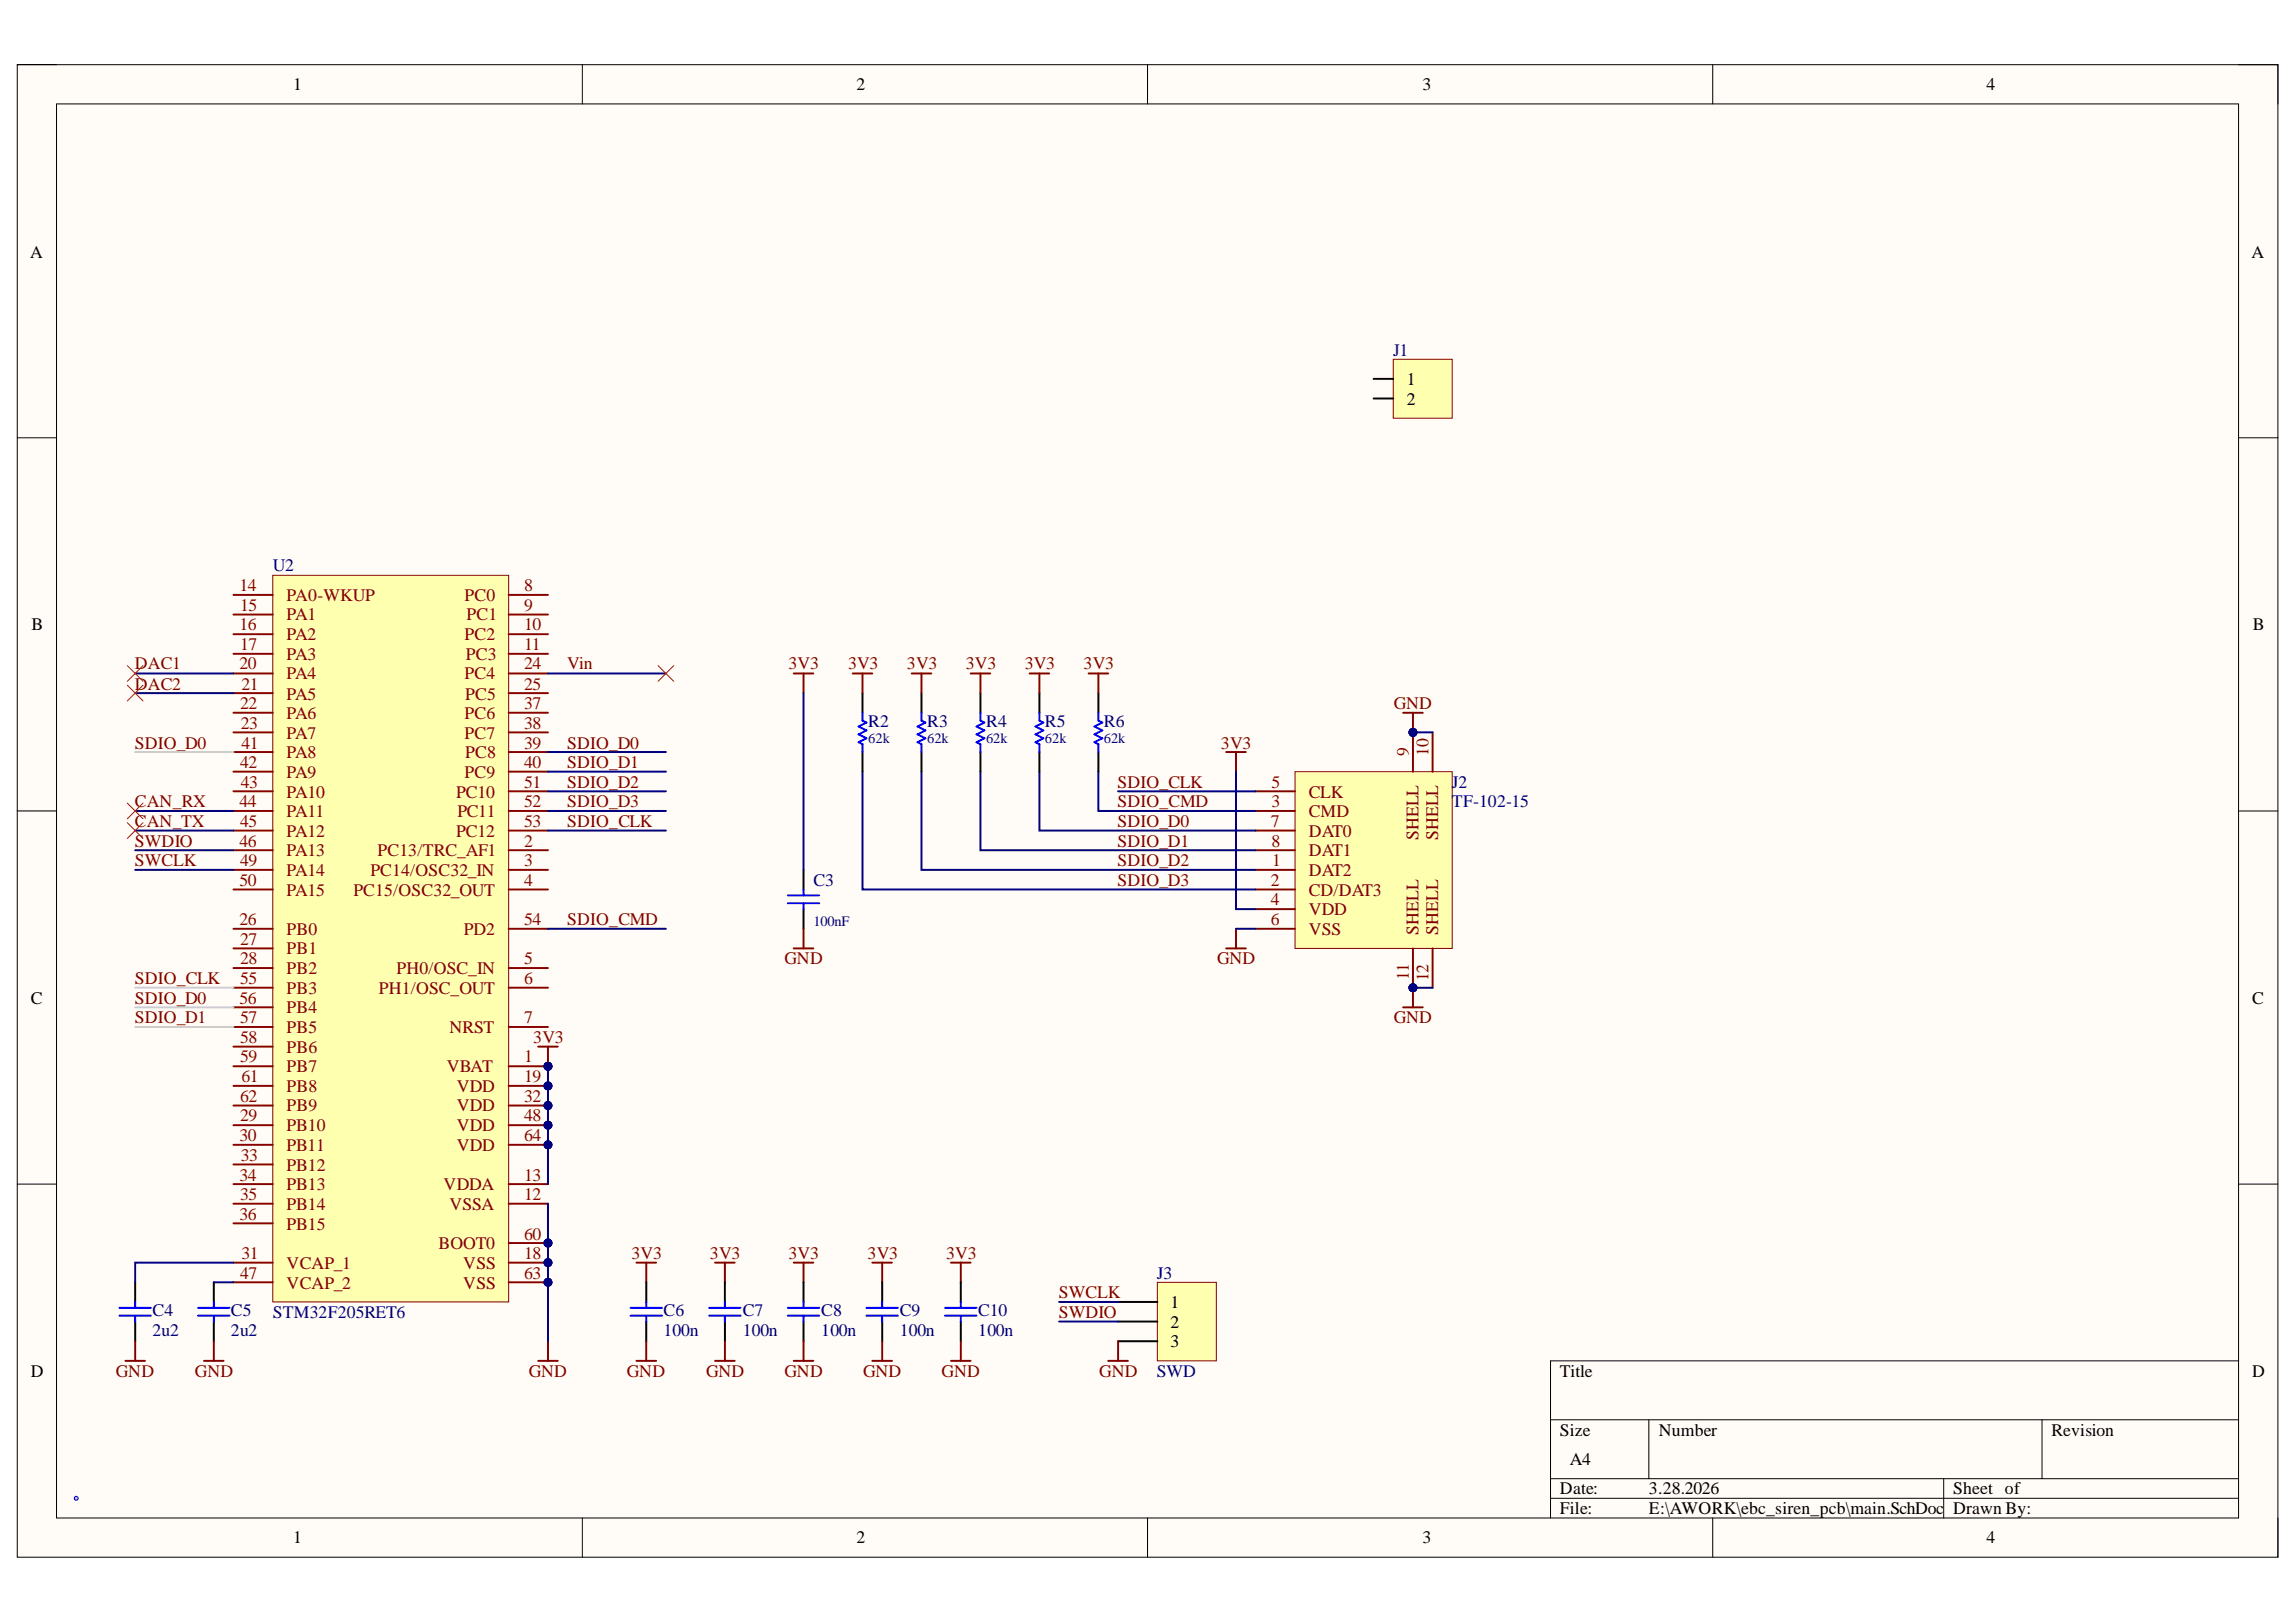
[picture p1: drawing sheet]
<svg xmlns="http://www.w3.org/2000/svg" width="297mm" height="210mm" viewBox="0 0 297 210" stroke-linecap="round" stroke-linejoin="round" font-family="sans-serif">
<defs><g id="words">
<g font-size="2.3">
<text x="37.9" y="11.7">1</text>
<text x="110.8" y="11.7">2</text>
<text x="184" y="11.7">3</text>
<text x="257" y="11.7">4</text>
<text x="3.9" y="33.3">A</text>
<text x="291.3" y="33.3">A</text>
<text x="182" y="49.8">1</text>
<text x="182" y="52.4">2</text>
<text x="4.1" y="81.6">B</text>
<text x="291.5" y="81.6">B</text>
<text x="4" y="129.9">C</text>
<text x="291.4" y="129.9">C</text>
<text x="151.4" y="169.3">1</text>
<text x="151.4" y="171.8">2</text>
<text x="4" y="178.2">D</text>
<text x="151.4" y="174.4">3</text>
<text x="201.8" y="178.2">Title</text>
<text x="291.4" y="178.2">D</text>
<text x="201.8" y="185.8">Size</text>
<text x="214.6" y="185.8">Number</text>
<text x="265.4" y="185.8">Revision</text>
<text x="203.1" y="189.6">A4</text>
<text x="201.8" y="193.4">Date:</text>
<text x="201.8" y="195.9">File:</text>
<text x="213.3" y="193.4">3.28.2026</text>
<text x="213.3" y="195.9">E:\AWORK\ebc_siren_pcb\main.SchDoc</text>
<text x="252.7" y="193.4">Sheet of</text>
<text x="252.7" y="195.9">Drawn By:</text>
<text x="37.9" y="199.7">1</text>
<text x="110.8" y="199.7">2</text>
<text x="184" y="199.7">3</text>
<text x="257" y="199.7">4</text>
</g>
<g font-size="2.3" fill="#000080">
<text x="180.2" y="46">J1</text>
<text x="112.3" y="94.1">R2</text>
<text x="120" y="94.1">R3</text>
<text x="127.6" y="94.1">R4</text>
<text x="135.2" y="94.1">R5</text>
<text x="142.8" y="94.1">R6</text>
<text x="187.8" y="101.9">J2</text>
<text x="187.8" y="104.5">TF-102-15</text>
<text x="105.2" y="114.6">C3</text>
<text x="149.7" y="165.5">J3</text>
<text x="19.7" y="170.3">C4</text>
<text x="19.7" y="172.8">2u2</text>
<text x="29.9" y="170.3">C5</text>
<text x="29.9" y="172.8">2u2</text>
<text x="85.8" y="170.3">C6</text>
<text x="85.8" y="172.8">100n</text>
<text x="96.1" y="170.3">C7</text>
<text x="96.1" y="172.8">100n</text>
<text x="106.2" y="170.3">C8</text>
<text x="106.2" y="172.8">100n</text>
<text x="116.4" y="170.3">C9</text>
<text x="116.4" y="172.8">100n</text>
<text x="126.6" y="170.3">C10</text>
<text x="126.6" y="172.8">100n</text>
<text x="149.7" y="178.2">SWD</text>
</g>
<g font-size="2.3" fill="#800">
<text x="31" y="76.5">14</text>
<text x="37.1" y="77.8">PA0-WKUP</text>
<text x="60.1" y="77.8">PC0</text>
<text x="67.8" y="76.5">8</text>
<text x="31" y="81.6">16</text>
<text x="31.1" y="79">15</text>
<text x="37.1" y="80.3">PA1</text>
<text x="37.1" y="82.8">PA2</text>
<text x="60.1" y="82.8">PC2</text>
<text x="60.4" y="80.3">PC1</text>
<text x="67.8" y="79">9</text>
<text x="67.8" y="81.6">10</text>
<text x="31" y="86.6">20</text>
<text x="31.1" y="84.1">17</text>
<text x="31.2" y="89.3">21</text>
<text x="37.1" y="85.4">PA3</text>
<text x="37.1" y="87.9">PA4</text>
<text x="60.1" y="87.9">PC4</text>
<text x="60.3" y="85.4">PC3</text>
<text x="67.8" y="84.1">11</text>
<text x="67.8" y="86.6">24</text>
<text x="67.8" y="89.3">25</text>
<text x="31.1" y="91.8">22</text>
<text x="31.2" y="94.3">23</text>
<text x="37.1" y="90.5">PA5</text>
<text x="37.1" y="93.1">PA6</text>
<text x="37.1" y="95.6">PA7</text>
<text x="60.1" y="93.1">PC6</text>
<text x="60.1" y="95.6">PC7</text>
<text x="60.2" y="90.5">PC5</text>
<text x="67.8" y="91.8">37</text>
<text x="67.8" y="94.3">38</text>
<text x="31.1" y="99.4">42</text>
<text x="31.2" y="101.9">43</text>
<text x="31.2" y="96.9">41</text>
<text x="37.1" y="98.1">PA8</text>
<text x="37.1" y="100.7">PA9</text>
<text x="60.1" y="100.7">PC9</text>
<text x="60.2" y="98.1">PC8</text>
<text x="67.8" y="96.9">39</text>
<text x="67.8" y="99.4">40</text>
<text x="67.8" y="101.9">51</text>
<text x="31" y="104.5">44</text>
<text x="31.1" y="107">45</text>
<text x="37.1" y="103.2">PA10</text>
<text x="37.1" y="105.8">PA11</text>
<text x="59" y="103.2">PC10</text>
<text x="59.2" y="105.8">PC11</text>
<text x="67.8" y="104.5">52</text>
<text x="67.8" y="107">53</text>
<text x="31" y="109.6">46</text>
<text x="31.1" y="112.1">49</text>
<text x="37.1" y="108.3">PA12</text>
<text x="37.1" y="110.8">PA13</text>
<text x="37.1" y="113.4">PA14</text>
<text x="47.9" y="113.4">PC14/OSC32_IN</text>
<text x="48.8" y="110.8">PC13/TRC_AF1</text>
<text x="59" y="108.3">PC12</text>
<text x="67.8" y="109.6">2</text>
<text x="67.8" y="112.1">3</text>
<text x="31" y="119.7">26</text>
<text x="31" y="114.6">50</text>
<text x="37.1" y="115.9">PA15</text>
<text x="45.7" y="115.9">PC15/OSC32_OUT</text>
<text x="67.8" y="114.6">4</text>
<text x="67.8" y="119.7">54</text>
<text x="31.1" y="122.3">27</text>
<text x="31.1" y="124.8">28</text>
<text x="37.1" y="121">PB0</text>
<text x="37.1" y="123.5">PB1</text>
<text x="60" y="121">PD2</text>
<text x="67.8" y="124.8">5</text>
<text x="31" y="129.9">56</text>
<text x="31.1" y="127.3">55</text>
<text x="37.1" y="126.1">PB2</text>
<text x="37.1" y="128.6">PB3</text>
<text x="37.1" y="131.1">PB4</text>
<text x="49" y="128.6">PH1/OSC_OUT</text>
<text x="51.3" y="126.1">PH0/OSC_IN</text>
<text x="67.8" y="127.3">6</text>
<text x="31.1" y="132.4">57</text>
<text x="31.1" y="134.9">58</text>
<text x="31.1" y="137.5">59</text>
<text x="37.1" y="133.7">PB5</text>
<text x="37.1" y="136.2">PB6</text>
<text x="58.2" y="133.7">NRST</text>
<text x="67.8" y="137.5">1</text>
<text x="67.8" y="132.4">7</text>
<text x="31.1" y="142.6">62</text>
<text x="31.2" y="140">61</text>
<text x="37.1" y="138.7">PB7</text>
<text x="37.1" y="141.3">PB8</text>
<text x="37.1" y="143.8">PB9</text>
<text x="57.8" y="138.7">VBAT</text>
<text x="59.1" y="141.3">VDD</text>
<text x="59.1" y="143.8">VDD</text>
<text x="67.8" y="140">19</text>
<text x="67.8" y="142.6">32</text>
<text x="31" y="147.6">30</text>
<text x="31.1" y="145.1">29</text>
<text x="37.1" y="146.4">PB10</text>
<text x="37.1" y="149">PB11</text>
<text x="59.1" y="146.4">VDD</text>
<text x="59.1" y="149">VDD</text>
<text x="67.8" y="145.1">48</text>
<text x="67.8" y="147.6">64</text>
<text x="31" y="152.8">34</text>
<text x="31.1" y="155.3">35</text>
<text x="31.2" y="150.3">33</text>
<text x="37.1" y="151.5">PB12</text>
<text x="37.1" y="154.1">PB13</text>
<text x="57.4" y="154.1">VDDA</text>
<text x="67.8" y="155.3">12</text>
<text x="67.8" y="152.8">13</text>
<text x="31" y="157.9">36</text>
<text x="37.1" y="156.6">PB14</text>
<text x="37.1" y="159.1">PB15</text>
<text x="56.7" y="161.7">BOOT0</text>
<text x="58.2" y="156.6">VSSA</text>
<text x="67.8" y="160.4">60</text>
<text x="31.1" y="165.5">47</text>
<text x="31.2" y="162.9">31</text>
<text x="37.1" y="164.2">VCAP_1</text>
<text x="37.1" y="166.7">VCAP_2</text>
<text x="59.9" y="164.2">VSS</text>
<text x="59.9" y="166.7">VSS</text>
<text x="67.8" y="162.9">18</text>
<text x="67.8" y="165.5">63</text>
</g>
<g font-size="2.3" fill="#00007f">
<text x="35.3" y="73.9">U2</text>
<text x="35.3" y="170.6">STM32F205RET6</text>
</g>
<g font-size="2.3" fill="#800000">
<text x="17.4" y="86.6">DAC1</text>
<text x="17.4" y="89.3">DAC2</text>
<text x="73.4" y="86.6">Vin</text>
<text x="102" y="86.6">3V3</text>
<text x="109.7" y="86.6">3V3</text>
<text x="117.3" y="86.6">3V3</text>
<text x="124.9" y="86.6">3V3</text>
<text x="132.6" y="86.6">3V3</text>
<text x="140.2" y="86.6">3V3</text>
<text x="180.3" y="91.8">GND</text>
<text x="17.4" y="96.9">SDIO_D0</text>
<text x="73.4" y="101.9">SDIO_D2</text>
<text x="73.4" y="99.4">SDIO_D1</text>
<text x="73.4" y="96.9">SDIO_D0</text>
<text x="144.6" y="101.9">SDIO_CLK</text>
<text x="158" y="96.9">3V3</text>
<text x="164.5" y="101.9">5</text>
<text x="182.3" y="97.8" transform="rotate(-90 182.3 97.8)">9</text>
<text x="184.8" y="97.8" transform="rotate(-90 184.8 97.8)">10</text>
<text x="17.4" y="104.5">CAN_RX</text>
<text x="17.4" y="107">CAN_TX</text>
<text x="73.4" y="107">SDIO_CLK</text>
<text x="73.4" y="104.5">SDIO_D3</text>
<text x="144.6" y="107">SDIO_D0</text>
<text x="144.6" y="104.5">SDIO_CMD</text>
<text x="164.4" y="107">7</text>
<text x="164.5" y="104.5">3</text>
<text x="169.3" y="105.8">CMD</text>
<text x="169.3" y="103.2">CLK</text>
<text x="17.4" y="109.6">SWDIO</text>
<text x="17.4" y="112.1">SWCLK</text>
<text x="144.6" y="109.6">SDIO_D1</text>
<text x="144.6" y="112.1">SDIO_D2</text>
<text x="164.5" y="109.6">8</text>
<text x="164.6" y="112.1">1</text>
<text x="169.3" y="113.4">DAT2</text>
<text x="169.3" y="108.3">DAT0</text>
<text x="169.3" y="110.8">DAT1</text>
<text x="183.5" y="108.7" transform="rotate(-90 183.5 108.7)">SHELL</text>
<text x="186.1" y="108.7" transform="rotate(-90 186.1 108.7)">SHELL</text>
<text x="73.4" y="119.7">SDIO_CMD</text>
<text x="144.6" y="114.6">SDIO_D3</text>
<text x="164.4" y="114.6">2</text>
<text x="164.4" y="117.2">4</text>
<text x="164.4" y="119.7">6</text>
<text x="169.3" y="115.9">CD/DAT3</text>
<text x="169.3" y="118.4">VDD</text>
<text x="101.5" y="124.8">GND</text>
<text x="157.5" y="124.8">GND</text>
<text x="169.3" y="121">VSS</text>
<text x="183.5" y="121" transform="rotate(-90 183.5 121)">SHELL</text>
<text x="186.1" y="121" transform="rotate(-90 186.1 121)">SHELL</text>
<text x="17.4" y="127.3">SDIO_CLK</text>
<text x="17.4" y="129.9">SDIO_D0</text>
<text x="182.3" y="126.8" transform="rotate(-90 182.3 126.8)">11</text>
<text x="184.8" y="127" transform="rotate(-90 184.8 127)">12</text>
<text x="17.4" y="132.4">SDIO_D1</text>
<text x="69" y="134.9">3V3</text>
<text x="180.3" y="132.4">GND</text>
<text x="81.7" y="162.9">3V3</text>
<text x="91.8" y="162.9">3V3</text>
<text x="102" y="162.9">3V3</text>
<text x="112.2" y="162.9">3V3</text>
<text x="122.4" y="162.9">3V3</text>
<text x="137" y="168">SWCLK</text>
<text x="137" y="170.6">SWDIO</text>
<text x="15" y="178.2">GND</text>
<text x="25.2" y="178.2">GND</text>
<text x="68.4" y="178.2">GND</text>
<text x="81.1" y="178.2">GND</text>
<text x="91.3" y="178.2">GND</text>
<text x="101.5" y="178.2">GND</text>
<text x="111.7" y="178.2">GND</text>
<text x="121.8" y="178.2">GND</text>
<text x="142.2" y="178.2">GND</text>
</g>
<g font-size="1.9" fill="#000080">
<text x="112.3" y="96.2">62k</text>
<text x="120" y="96.2">62k</text>
<text x="127.6" y="96.2">62k</text>
<text x="135.2" y="96.2">62k</text>
<text x="142.8" y="96.2">62k</text>
<text x="105.2" y="119.8">100nF</text>
</g>
</g></defs>
<path d="M2.2 8.4h292.5v193.1h-292.5z" fill-rule="evenodd" fill="#fffcf8"/>
<path d="M2.2 8.4h292.5v193.1h-292.5z" fill="none" stroke="#000" stroke-width=".13"/>
<path d="M7.3 13.4h282.3v183h-282.3z" fill-rule="evenodd" fill="#fffcf8"/>
<g fill="none" stroke="#000" stroke-width=".13">
<path d="M2.2 8.4h5.1M7.3 13.4h282.3v183h-282.3zM75.3 8.4v5M148.5 8.4v5M221.6 8.4v5M289.6 8.4h5.1v5M2.2 56.7h5.1M289.6 56.7h5.1M2.2 104.9h5.1M289.6 105h5.1M2.2 153.2h5.1M289.6 153.2h5.1"/>
<path d="M289.6 176.1h-89v20.3M75.3 196.4v5.1M148.5 196.4v5.1M200.6 183.7h89M200.6 191.4h89M200.6 193.9h89M213.3 183.7v7.7M221.6 196.4v5.1M251.5 191.4v5M264.2 183.7v7.7M294.7 196.4v5.1"/>
</g>
<circle cx="9.9" cy="193.9" r=".25" fill="#c0c0c0"/>
<circle cx="9.9" cy="193.9" r=".25" fill="none" stroke="#00f" stroke-width=".13"/>
<path d="M69.6 176.1h2.6M70.9 173.6v2.5M112.9 163.4h2.5M114.1 163.4v2.5" fill="none" stroke="#800000" stroke-width=".25"/>
<circle cx="70.9" cy="138" r=".51" fill="#000080"/>
<circle cx="70.9" cy="138" r=".51" fill="none" stroke="#000080" stroke-width=".13"/>
<circle cx="70.9" cy="163.4" r=".51" fill="#000080"/>
<circle cx="70.9" cy="163.4" r=".51" fill="none" stroke="#000080" stroke-width=".13"/>
<circle cx="70.9" cy="140.5" r=".51" fill="#000080"/>
<circle cx="70.9" cy="140.5" r=".51" fill="none" stroke="#000080" stroke-width=".13"/>
<circle cx="70.9" cy="143.1" r=".51" fill="#000080"/>
<circle cx="70.9" cy="143.1" r=".51" fill="none" stroke="#000080" stroke-width=".13"/>
<circle cx="70.9" cy="145.6" r=".51" fill="#000080"/>
<circle cx="70.9" cy="145.6" r=".51" fill="none" stroke="#000080" stroke-width=".13"/>
<circle cx="70.9" cy="160.9" r=".51" fill="#000080"/>
<circle cx="70.9" cy="160.9" r=".51" fill="none" stroke="#000080" stroke-width=".13"/>
<circle cx="70.9" cy="165.9" r=".51" fill="#000080"/>
<circle cx="70.9" cy="165.9" r=".51" fill="none" stroke="#000080" stroke-width=".13"/>
<circle cx="70.9" cy="148.1" r=".51" fill="#000080"/>
<circle cx="70.9" cy="148.1" r=".51" fill="none" stroke="#000080" stroke-width=".13"/>
<path d="M35.3 74.4h30.5v94.1h-30.5z" fill-rule="evenodd" fill="#ffffb0"/>
<path d="M35.3 74.4h30.5v94.1h-30.5z" fill="none" stroke="#800000" stroke-width=".13"/>
<path d="M65.8 138h5.1" fill="none" stroke="#800" stroke-width=".25"/>
<circle cx="70.9" cy="138" r=".51" fill="#000080"/>
<circle cx="70.9" cy="138" r=".51" fill="none" stroke="#000080" stroke-width=".13"/>
<g fill="none" stroke="#800" stroke-width=".25">
<path d="M30.2 77h5.1M30.2 79.5h5.1M65.8 77h5.1M65.8 79.5h5.1M30.2 82.1h5.1M30.2 84.6h5.1M65.8 82.1h5.1M65.8 84.6h5.1M65.8 110h5.1M65.8 112.6h5.1M65.8 115.1h5.1M65.8 125.3h5.1"/>
<path d="M65.8 127.8h5.1M65.8 132.9h5.1M65.8 155.8h5.1M65.8 153.2h5.1M65.8 163.4h5.1"/>
</g>
<circle cx="70.9" cy="163.4" r=".51" fill="#000080"/>
<circle cx="70.9" cy="163.4" r=".51" fill="none" stroke="#000080" stroke-width=".13"/>
<path d="M65.8 140.5h5.1" fill="none" stroke="#800" stroke-width=".25"/>
<circle cx="70.9" cy="140.5" r=".51" fill="#000080"/>
<circle cx="70.9" cy="140.5" r=".51" fill="none" stroke="#000080" stroke-width=".13"/>
<g fill="none" stroke="#800" stroke-width=".25">
<path d="M30.2 87.2h5.1M30.2 89.7h5.1M30.2 92.2h5.1M30.2 94.8h5.1M65.8 87.2h5.1M65.8 89.7h5.1M30.2 120.2h5.1M30.2 122.7h5.1M30.2 125.3h5.1M30.2 145.6h5.1M30.2 148.1h5.1M65.8 143.1h5.1"/>
<path d="M30.2 163.4h5.1"/>
</g>
<circle cx="70.9" cy="143.1" r=".51" fill="#000080"/>
<circle cx="70.9" cy="143.1" r=".51" fill="none" stroke="#000080" stroke-width=".13"/>
<g fill="none" stroke="#800" stroke-width=".25">
<path d="M30.2 97.3h5.1M30.2 99.9h5.1M65.8 92.2h5.1M65.8 94.8h5.1M65.8 97.3h5.1M65.8 99.9h5.1M30.2 102.4h5.1M30.2 104.9h5.1M30.2 107.5h5.1M30.2 110h5.1M30.2 150.7h5.1M30.2 153.2h5.1"/>
<path d="M30.2 155.8h5.1M30.2 158.3h5.1M65.8 145.6h5.1M30.2 165.9h5.1"/>
</g>
<circle cx="70.9" cy="145.6" r=".51" fill="#000080"/>
<circle cx="70.9" cy="145.6" r=".51" fill="none" stroke="#000080" stroke-width=".13"/>
<path d="M30.2 112.6h5.1M30.2 115.1h5.1M65.8 102.4h5.1M65.8 104.9h5.1M65.8 107.5h5.1M30.2 127.8h5.1M30.2 130.4h5.1M30.2 132.9h5.1M30.2 135.4h5.1M30.2 138h5.1M65.8 120.2h5.1M65.8 160.9h5.1" fill="none" stroke="#800" stroke-width=".25"/>
<circle cx="70.9" cy="160.9" r=".51" fill="#000080"/>
<circle cx="70.9" cy="160.9" r=".51" fill="none" stroke="#000080" stroke-width=".13"/>
<path d="M30.2 140.5h5.1M30.2 143.1h5.1M65.8 165.9h5.1" fill="none" stroke="#800" stroke-width=".25"/>
<circle cx="70.9" cy="165.9" r=".51" fill="#000080"/>
<circle cx="70.9" cy="165.9" r=".51" fill="none" stroke="#000080" stroke-width=".13"/>
<path d="M65.8 148.1h5.1" fill="none" stroke="#800" stroke-width=".25"/>
<circle cx="70.9" cy="148.1" r=".51" fill="#000080"/>
<circle cx="70.9" cy="148.1" r=".51" fill="none" stroke="#000080" stroke-width=".13"/>
<path d="M70.9 160.9v12.7" fill="none" stroke="#000080" stroke-width=".25"/>
<circle cx="70.9" cy="165.9" r=".51" fill="#000080"/>
<circle cx="70.9" cy="165.9" r=".51" fill="none" stroke="#000080" stroke-width=".13"/>
<circle cx="70.9" cy="163.4" r=".51" fill="#000080"/>
<circle cx="70.9" cy="163.4" r=".51" fill="none" stroke="#000080" stroke-width=".13"/>
<circle cx="70.9" cy="160.9" r=".51" fill="#000080"/>
<circle cx="70.9" cy="160.9" r=".51" fill="none" stroke="#000080" stroke-width=".13"/>
<path d="M70.9 155.8v5.1" fill="none" stroke="#000080" stroke-width=".25"/>
<circle cx="70.9" cy="160.9" r=".51" fill="#000080"/>
<circle cx="70.9" cy="160.9" r=".51" fill="none" stroke="#000080" stroke-width=".13"/>
<path d="M69.6 135.4h2.6M70.9 135.4v2.6" fill="none" stroke="#800000" stroke-width=".25"/>
<circle cx="70.9" cy="138" r=".51" fill="#000080"/>
<circle cx="70.9" cy="138" r=".51" fill="none" stroke="#000080" stroke-width=".13"/>
<path d="M70.9 138v15.2" fill="none" stroke="#000080" stroke-width=".25"/>
<circle cx="70.9" cy="138" r=".51" fill="#000080"/>
<circle cx="70.9" cy="138" r=".51" fill="none" stroke="#000080" stroke-width=".13"/>
<circle cx="70.9" cy="140.5" r=".51" fill="#000080"/>
<circle cx="70.9" cy="140.5" r=".51" fill="none" stroke="#000080" stroke-width=".13"/>
<circle cx="70.9" cy="143.1" r=".51" fill="#000080"/>
<circle cx="70.9" cy="143.1" r=".51" fill="none" stroke="#000080" stroke-width=".13"/>
<circle cx="70.9" cy="145.6" r=".51" fill="#000080"/>
<circle cx="70.9" cy="145.6" r=".51" fill="none" stroke="#000080" stroke-width=".13"/>
<circle cx="70.9" cy="148.1" r=".51" fill="#000080"/>
<circle cx="70.9" cy="148.1" r=".51" fill="none" stroke="#000080" stroke-width=".13"/>
<g fill="none" stroke="#000" stroke-width=".25">
<path d="M17.5 165.9v2.6M17.5 171v2.6M27.7 165.9v2.6M27.7 171v2.6M83.6 171v2.6M83.6 165.9v2.6M93.8 165.9v2.6M93.8 171v2.6M104 165.9v2.6M104 171v2.6M114.1 165.9v2.6M114.1 171v2.6"/>
<path d="M124.3 165.9v2.6M124.3 171v2.6"/>
</g>
<g fill="none" stroke="#00f" stroke-width=".25">
<path d="M15.4 169.2h4.1M15.4 170.3h4.1M17.5 168.5v.7M17.5 170.3v.7M25.6 169.2h4.1M25.6 170.3h4.1M27.7 168.5v.7M27.7 170.3v.7M81.6 169.2h4M81.6 170.3h4M83.6 168.5v.7M83.6 170.3v.7"/>
<path d="M91.7 169.2h4.1M91.7 170.3h4.1M93.8 168.5v.7M93.8 170.3v.7M101.9 169.2h4.1M101.9 170.3h4.1M104 168.5v.7M104 170.3v.7M112.1 169.2h4.1M112.1 170.3h4.1M114.1 168.5v.7M114.1 170.3v.7"/>
<path d="M122.3 169.2h4M122.3 170.3h4M124.3 168.5v.7M124.3 170.3v.7"/>
</g>
<g fill="none" stroke="#800000" stroke-width=".25">
<path d="M16.2 176.1h2.6M17.5 173.6v2.5M26.4 176.1h2.5M27.7 173.6v2.5M82.3 176.1h2.6M82.3 163.4h2.6M83.6 173.6v2.5M83.6 163.4v2.5M92.5 163.4h2.6M92.5 176.1h2.6M93.8 163.4v2.5M93.8 173.6v2.5"/>
<path d="M102.7 176.1h2.5M102.7 163.4h2.5M104 163.4v2.5M104 173.6v2.5M112.9 176.1h2.5M114.1 173.6v2.5M123 163.4h2.6M123 176.1h2.6M124.3 163.4v2.5M124.3 173.6v2.5"/>
</g>
<g fill="none" stroke="#000080" stroke-width=".25">
<path d="M17.5 87.2h12.7M17.5 89.7h12.7M70.9 99.9h15.3M70.9 97.3h15.3M17.5 107.5h12.7M17.5 104.9h12.7M17.5 110h12.7M17.5 112.6h12.7M70.9 107.5h15.3M70.9 102.4h15.3M70.9 104.9h15.3M70.9 120.2h15.3"/>
<path d="M27.7 165.9h2.5M30.2 163.4h-12.7v2.5"/>
</g>
<path d="M149.7 165.9h7.7v10.2h-7.7z" fill-rule="evenodd" fill="#ffffb0"/>
<path d="M149.7 165.9h7.7v10.2h-7.7z" fill="none" stroke="#800000" stroke-width=".13"/>
<path d="M144.6 168.5h5.1M144.6 171h5.1M144.7 173.6h5" fill="none" stroke="#000" stroke-width=".25"/>
<path d="M137 168.5h7.6M137 171h7.6" fill="none" stroke="#000080" stroke-width=".25"/>
<path d="M143.4 176.1h2.5M144.7 173.6v2.5" fill="none" stroke="#800000" stroke-width=".25"/>
<circle cx="182.8" cy="94.8" r=".51" fill="#000080"/>
<circle cx="182.8" cy="94.8" r=".51" fill="none" stroke="#000080" stroke-width=".13"/>
<circle cx="182.8" cy="127.8" r=".51" fill="#000080"/>
<circle cx="182.8" cy="127.8" r=".51" fill="none" stroke="#000080" stroke-width=".13"/>
<path d="M167.5 99.9h20.4v22.8h-20.4z" fill-rule="evenodd" fill="#ffffb0"/>
<path d="M167.5 99.9h20.4v22.8h-20.4z" fill="none" stroke="#800000" stroke-width=".13"/>
<path d="M182.8 94.8v5.1M162.4 112.6h5.1M162.4 115.1h5.1M162.4 104.9h5.1M162.4 117.7h5.1M162.4 102.4h5.1M162.4 107.5h5.1M162.4 110h5.1M162.4 120.2h5.1" fill="none" stroke="#800000" stroke-width=".25"/>
<circle cx="182.8" cy="94.8" r=".51" fill="#000080"/>
<circle cx="182.8" cy="94.8" r=".51" fill="none" stroke="#000080" stroke-width=".13"/>
<path d="M185.3 94.8v5.1M182.8 122.7v5.1" fill="none" stroke="#800000" stroke-width=".25"/>
<circle cx="182.8" cy="127.8" r=".51" fill="#000080"/>
<circle cx="182.8" cy="127.8" r=".51" fill="none" stroke="#000080" stroke-width=".13"/>
<path d="M158.6 97.3h2.6M159.9 97.3v2.6M158.6 122.7h2.6M159.9 120.2v2.5M181.5 130.4h2.6M182.8 127.8v2.6M185.3 122.7v5.1" fill="none" stroke="#800000" stroke-width=".25"/>
<path d="M159.9 99.9v17.8h2.5M159.9 120.2h2.5" fill="none" stroke="#000080" stroke-width=".25"/>
<circle cx="182.8" cy="127.8" r=".51" fill="#000080"/>
<circle cx="182.8" cy="127.8" r=".51" fill="none" stroke="#000080" stroke-width=".13"/>
<path d="M181.5 92.2h2.6M182.8 92.2v2.6" fill="none" stroke="#800000" stroke-width=".25"/>
<circle cx="182.8" cy="94.8" r=".51" fill="#000080"/>
<circle cx="182.8" cy="94.8" r=".51" fill="none" stroke="#000080" stroke-width=".13"/>
<path d="M182.8 94.8h2.5" fill="none" stroke="#000080" stroke-width=".25"/>
<circle cx="182.8" cy="94.8" r=".51" fill="#000080"/>
<circle cx="182.8" cy="94.8" r=".51" fill="none" stroke="#000080" stroke-width=".13"/>
<path d="M182.8 127.8h2.5" fill="none" stroke="#000080" stroke-width=".25"/>
<circle cx="182.8" cy="127.8" r=".51" fill="#000080"/>
<circle cx="182.8" cy="127.8" r=".51" fill="none" stroke="#000080" stroke-width=".13"/>
<path d="M111.6 99.9v15.2h50.8M119.2 99.9v12.7h43.2M126.8 99.9v10.1h35.6M134.5 99.9v7.6h27.9M142.1 99.9v5h20.3M144.6 102.4h17.8" fill="none" stroke="#000080" stroke-width=".25"/>
<path d="M180.2 46.5h7.7v7.6h-7.7z" fill-rule="evenodd" fill="#ffffb0"/>
<path d="M180.2 46.5h7.7v7.6h-7.7z" fill="none" stroke="#800000" stroke-width=".13"/>
<g fill="none" stroke="#000" stroke-width=".25">
<path d="M177.7 49h2.5M177.7 51.6h2.5M111.6 89.7v2.5M111.6 97.3v2.6M119.2 89.7v2.5M119.2 97.3v2.6M126.8 89.7v2.5M126.8 97.3v2.6M134.5 89.7v2.5M134.5 97.3v2.6M142.1 89.7v2.5M142.1 97.3v2.6"/>
<path d="M104 112.6v2.5M104 117.7v2.5"/>
</g>
<path d="M111.6 92.2v1.1l.5 .2-1 .5 1 .5-1 .5 1 .5-1 .5 .5 .3v1M119.2 92.2v1.1l.5 .2-1 .5 1 .5-1 .5 1 .5-1 .5 .5 .3v1M126.8 92.2v1.1l.5 .2-1 .5 1 .5-1 .5 1 .5-1 .5 .5 .3v1M134.5 92.2v1.1l.5 .2-1 .5 1 .5-1 .5 1 .5-1 .5 .5 .3v1M142.1 92.2v1.1l.5 .2-1 .5 1 .5-1 .5 1 .5-1 .5 .5 .3v1M101.9 115.9h4.1M101.9 116.9h4.1M104 115.1v.8M104 116.9v.8" fill="none" stroke="#00f" stroke-width=".25"/>
<g fill="none" stroke="#800000" stroke-width=".25">
<path d="M102.7 87.2h2.5M104 87.2v2.5M110.3 87.2h2.6M111.6 87.2v2.5M117.9 87.2h2.6M119.2 87.2v2.5M125.6 87.2h2.5M126.8 87.2v2.5M133.2 87.2h2.5M134.5 87.2v2.5M140.8 87.2h2.6M142.1 87.2v2.5"/>
<path d="M102.7 122.7h2.5M104 120.2v2.5"/>
</g>
<path d="M70.9 87.2h15.3M104 89.7v22.9" fill="none" stroke="#000080" stroke-width=".25"/>
<path d="M17.5 97.3h12.7M17.5 127.8h12.7M17.5 130.4h12.7M17.5 132.9h12.7" fill="none" stroke="#ccc" stroke-width=".25"/>
<path d="M16.5 88.7l2 2M16.5 86.1l2 2.1M18.5 88.7l-2 2M18.5 86.1l-2 2.1M85.1 86.1l2.1 2.1M87.2 86.1l-2.1 2.1M16.5 103.9l2 2.1M16.5 106.5l2 2M18.5 103.9l-2 2.1M18.5 106.5l-2 2" fill="none" stroke="#f00" stroke-width=".13"/>
<use href="#words"/>
</svg>
